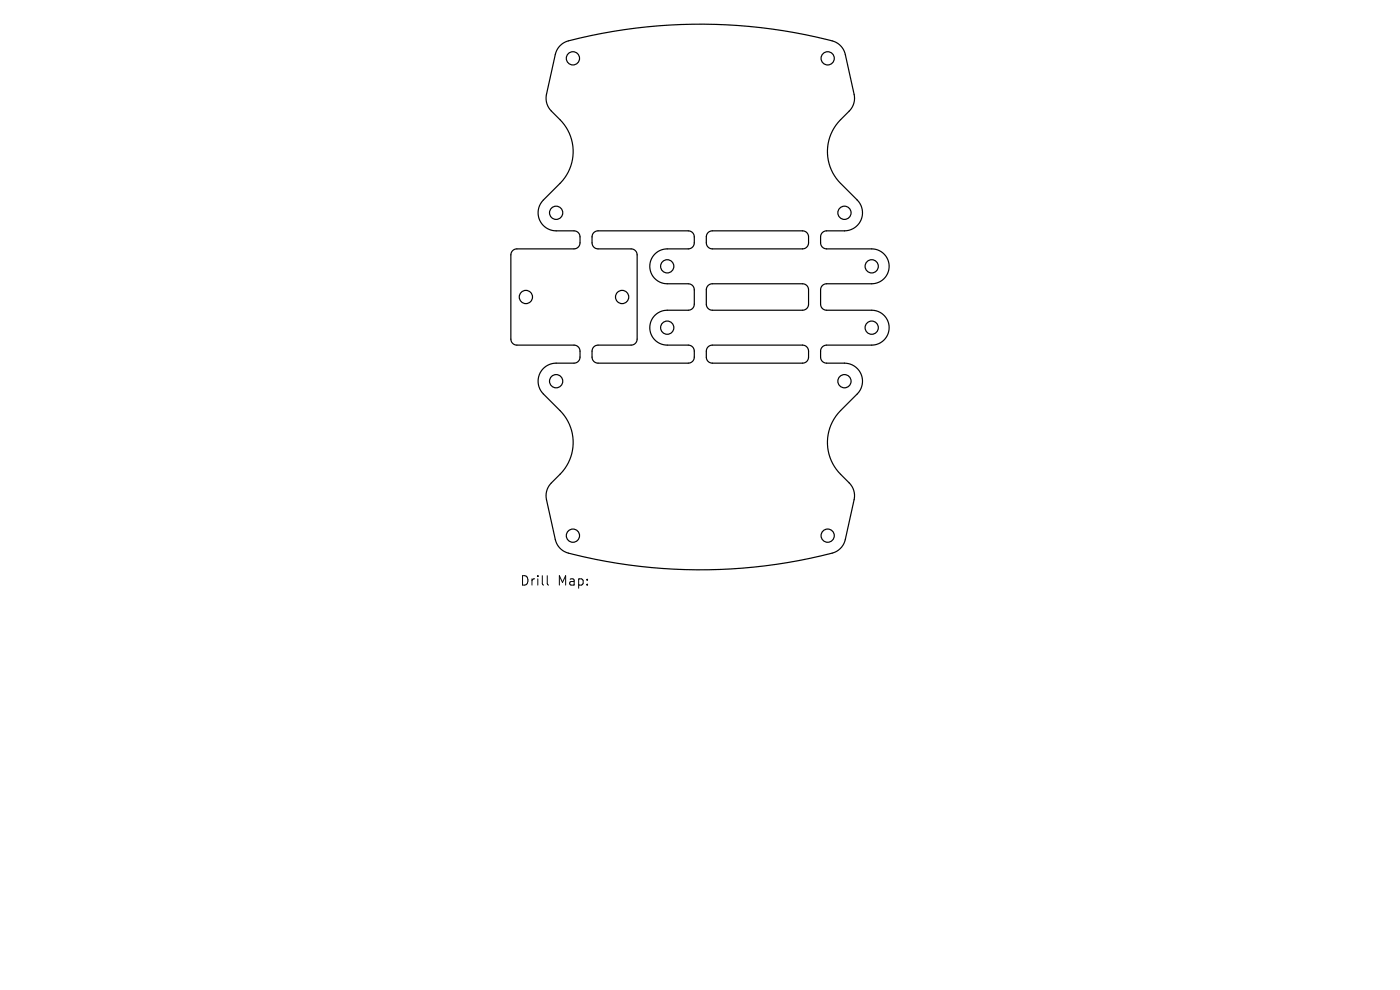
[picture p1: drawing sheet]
<svg xmlns="http://www.w3.org/2000/svg" width="297mm" height="210mm" viewBox="0 0 297 210" stroke-linecap="round" stroke-linejoin="round" font-family="sans-serif">
<defs><g id="words">
<g font-size="2.8">
<text x="110.2" y="124.5">Drill</text>
<text x="118.3" y="124.5">Map:</text>
</g>
</g></defs>
<g fill="none" stroke="#000" stroke-width=".26">
<path d="M118.9 9.6l.7-.5a69.3 69.3 0 0 1 15.2-3.1 109.2 109.2 0 0 1 42.6 3 3.8 3.8 0 0 1 1.9 2.5l2 9a3.8 3.8 0 0 1-1.1 3.1l-2 1.9a9.6 9.6 0 0 0 .1 13.4l3.9 3.9a3.8 3.8 0 0 1 .4 4 3.8 3.8 0 0 1-3.5 2.2h-3.7l-.7 .2-.6 .8v1.5a1.28 1.28 0 0 0 1.3 1.3h10a3.7 3.7 0 0 1 3.2 3.9 3.7 3.7 0 0 1-3.7 3.5l-10 .1-.6 .4-.2 .5v3.3a1.28 1.28 0 0 0 1.3 1.3h10a3.7 3.7 0 0 1 3.2 3.9 3.7 3.7 0 0 1-3.7 3.5h-9.7l-.7 .4-.3 .4-.1 1.8a1.28 1.28 0 0 0 1.3 1.2l4.2 .1a3.8 3.8 0 0 1 3.2 2.5 3.8 3.8 0 0 1-.9 4l-3.7 3.6a9.6 9.6 0 0 0 .1 13.4l2.2 2.2a3.8 3.8 0 0 1 .7 3.2l-2 8.9a3.8 3.8 0 0 1-2.7 2.4 110.6 110.6 0 0 1-56.7-.3 3.8 3.8 0 0 1-2-2.5l-1.9-9a3.8 3.8 0 0 1 1.1-3l1.9-2a9.6 9.6 0 0 0-.1-13.4l-3.8-3.9a3.8 3.8 0 0 1-.5-4 3.8 3.8 0 0 1 3.5-2.2h3.8l.6-.2 .6-.8v-1.5a1.28 1.28 0 0 0-1.2-1.3h-12.1l-.8-.2-.3-.4-.2-.7v-17.8a1.28 1.28 0 0 1 1.3-1.3h12.3l.4-.2 .5-.6 .1-1.8a1.28 1.28 0 0 0-1.2-1.2l-4.3-.1a3.8 3.8 0 0 1-3.1-2.5 3.8 3.8 0 0 1 .9-4l3.6-3.6a9.6 9.6 0 0 0-.1-13.4l-2.1-2.2a3.8 3.8 0 0 1-.8-3.2l2-8.9zM126 49.3l.9-.3h19.1a1.28 1.28 0 0 1 1.3 1.2v1.3a1.28 1.28 0 0 1-1.3 1.3h-4.5a3.7 3.7 0 0 0-3.7 3.7 3.7 3.7 0 0 0 3.7 3.7h4.5a1.28 1.28 0 0 1 1.3 1.3v3a1.28 1.28 0 0 1-1.3 1.3h-4.5a3.7 3.7 0 0 0-3.7 3.7 3.7 3.7 0 0 0 3.7 3.7h4.5a1.28 1.28 0 0 1 1.3 1.3v1.3a1.28 1.28 0 0 1-1.3 1.2h-19.1a1.28 1.28 0 0 1-1.3-1.2v-1.3a1.28 1.28 0 0 1 1.3-1.3h7a1.28 1.28 0 0 0 1.3-1.3v-17.8a1.28 1.28 0 0 0-1.3-1.3h-7a1.28 1.28 0 0 1-1.3-1.3v-1.5zM150.2 49.3l.9-.3h19.2a1.28 1.28 0 0 1 1.2 1.2v1.3a1.28 1.28 0 0 1-1.2 1.3h-19.2a1.28 1.28 0 0 1-1.3-1.3l.1-1.5zM150.2 60.5l.9-.3h19.2a1.28 1.28 0 0 1 1.2 1.3v3a1.28 1.28 0 0 1-1.2 1.3h-19.2a1.28 1.28 0 0 1-1.3-1.3v-3zM150.2 73.6l.9-.4h19.2a1.28 1.28 0 0 1 1.2 1.3v1.3a1.28 1.28 0 0 1-1.2 1.2h-19.2a1.28 1.28 0 0 1-1.3-1.2l.1-1.6z"/>
<circle cx="121.5" cy="12.4" r="1.4"/>
<circle cx="175.6" cy="12.4" r="1.4"/>
<circle cx="118" cy="45.1" r="1.4"/>
<circle cx="141.5" cy="56.5" r="1.4"/>
<circle cx="179.1" cy="45.1" r="1.4"/>
<circle cx="184.9" cy="56.5" r="1.4"/>
<circle cx="111.6" cy="63" r="1.4"/>
<circle cx="132" cy="63" r="1.4"/>
<circle cx="141.5" cy="69.5" r="1.4"/>
<circle cx="184.9" cy="69.5" r="1.4"/>
<circle cx="118" cy="80.9" r="1.4"/>
<circle cx="179.1" cy="80.9" r="1.4"/>
<circle cx="121.5" cy="113.6" r="1.4"/>
<circle cx="175.6" cy="113.6" r="1.4"/>
</g>
<path d="M116.1 122.1v1.7l.3 .3" fill="none" stroke="#000" stroke-width=".21"/>
<use href="#words"/>
</svg>
